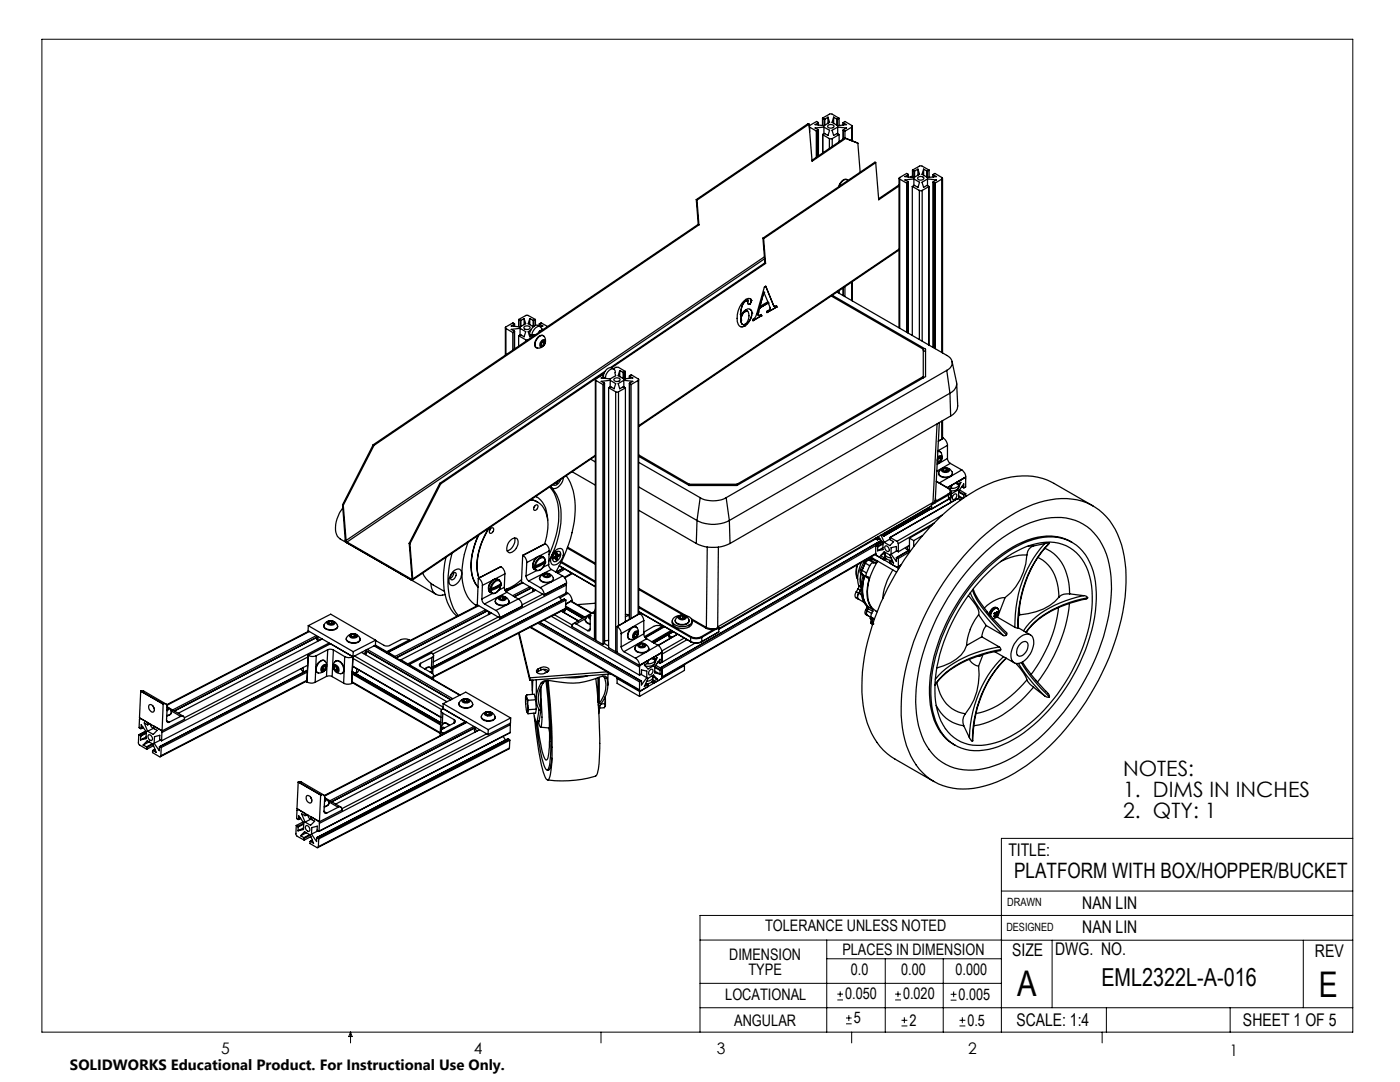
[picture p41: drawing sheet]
<svg xmlns="http://www.w3.org/2000/svg" width="279mm" height="216mm" viewBox="0 0 279 216" stroke-linecap="round" stroke-linejoin="round" font-family="sans-serif">
<defs><g id="words">
<g font-size="7.1">
<text x="203" y="198.7">A</text>
<text x="263.2" y="198.9">E</text>
</g>
<text font-size="4.9" x="219.8" y="196.7">EML2322L-A-016</text>
<g font-size="4.2">
<text x="224.2" y="154.8">NOTES:</text>
<text x="224.2" y="158.9">1. DIMS IN INCHES</text>
<text x="224.2" y="163.1">2. QTY: 1</text>
<text x="202.4" y="175.1">PLATFORM WITH BOX/HOPPER/BUCKET</text>
</g>
<g font-size="3.5">
<text x="201.2" y="170.7">TITLE:</text>
<text x="216" y="181.4">NAN LIN</text>
<text x="202" y="190.7">SIZE</text>
<text x="210.6" y="190.6">DWG. NO.</text>
<text x="216" y="186.2">NAN LIN</text>
<text x="262.4" y="190.9">REV</text>
<text x="202.9" y="204.6">SCALE: 1:4</text>
<text x="248.1" y="204.6">SHEET 1 OF 5</text>
</g>
<g font-size="3.2">
<text x="152.7" y="185.7">TOLERANCE UNLESS NOTED</text>
<text x="145.5" y="191.5">DIMENSION</text>
<text x="168.1" y="190.5">PLACES IN DIMENSION</text>
<text x="149.4" y="194.6">TYPE</text>
<text x="169.8" y="194.6">0.0</text>
<text x="179.8" y="194.6">0.00</text>
<text x="190.7" y="194.6">0.000</text>
<text x="144.7" y="199.6">LOCATIONAL</text>
<text x="168.7" y="199.4">0.050</text>
<text x="180.2" y="199.4">0.020</text>
<text x="191.3" y="199.5">0.005</text>
<text x="146.5" y="204.6">ANGULAR</text>
<text x="170.4" y="204.2">5</text>
<text x="181.5" y="204.6">2</text>
<text x="193.1" y="204.6">0.5</text>
<text x="44.2" y="210.4">5</text>
<text x="94.6" y="210.3">4</text>
<text x="143.1" y="210.4">3</text>
<text x="193.2" y="210.3">2</text>
<text x="245.4" y="210.6">1</text>
</g>
<text font-size="3" x="14" y="213.5">SOLIDWORKS Educational Product. For Instructional Use Only.</text>
<g font-size="2.3">
<text x="200.8" y="185.7">DESIGNED</text>
<text x="201" y="180.9">DRAWN</text>
</g>
</g></defs>
<g fill="none" stroke="#000" stroke-width=".2">
<path d="M8.4 7.8h261.6v198.2h-261.6zM199.8 177.8h70.2M270 167.3h-70.2v38.7M139.7 187.6h60.2M139.7 196.2h60.1M165 187.6v18.4M165 191.3h34.8M167.1 199.5h1.1M167.1 198.4h1.1M167.7 197.8v1.1M176.7 191.3v14.7M178.6 199.5h1.2"/>
<path d="M178.6 198.4h1.2M179.2 197.8v1.1M188.2 191.3v14.7M189.7 199.6h1.2M189.7 198.4h1.2M190.3 197.8v1.2M199.8 187.6h70.2M210 187.6v13.5M260.1 187.6v13.5M270 182.7h-130.3v23.3M70 206v2.1M70 206l.3 .8h-.7z"/>
<path d="M119.9 206v2.1M139.7 201.1h130.3M168.8 204.3h1.2M168.8 203.1h1.2M169.4 202.6v1.1M170 206v2.1M179.9 204.7h1.2M179.9 203.6h1.2M180.5 203v1.2M191.5 204.7h1.2M191.5 203.6h1.2M192.1 203v1.2"/>
<path d="M220 206v2.1M220.8 201.1v4.9M245.5 201.1v4.9"/>
</g>
<g fill="none" stroke="#000" stroke-width=".25">
<path d="M139 39.8l.1 .1M139 39.8l.3 5M139.1 39.9l.4 5M161.5 24.8l-22.4 15.1M161.5 24.8l.6 7.4 6.7-4.6-.2-.1M161.5 24.8l-.2-.1-22.3 15.1M161.5 25.3l.1 .1M161.6 25.4l1.3 .7M161.6 25.4v.9M162.9 26.1h.2M162.9 26.1v5.3M163.1 26.1v5.2"/>
<path d="M163.3 24.5l-.3-.3-1.5 1M163.3 26l-.2 .1M163.3 24.5v.4M163.3 26v5.1M164.1 23.6l1.5-.9h.3l1.6 .9M164.1 23.6l.4 .2M164.1 23.6v1.4M164.2 26.8v3.8M164.4 25.4l1.2 .6-.4 1-.7-.3M164.4 25.4l-1.7 .1 .6 .5M164.4 25.4v1.3M164.5 26.7l-.3 .2 1.3 .8"/>
<path d="M164.5 23.8h.1M164.5 23.8v1.2M164.6 23.8v1.2M165.2 23.4l.4 1-1.2 .7-1.7-.2 .6-.4M165.2 23.4l-.6 .4M165.2 23.4v1.2M165.3 24.9l.5-.1a.47 .47 0 0 1 .6 .6l-.6 .2-.5-.1-.1-.3zM165.5 27.7h.6M165.5 27.7v1.9M166.1 27.7v1.5M166.4 23.4l.6 .4M166.4 23.4l-.3 1 1.1 .7 1.7-.2-.6-.4"/>
<path d="M166.4 23.4v1.2M167 23.8h.1M167 23.8v1.2M167.1 23.8v1.2M167.2 25.4l-1.1 .6 .3 1 .6-.4 .5 .2M167.2 25.4l1.7 .1-.6 .4 .3 .3M167.2 25.4v1.3M167.5 26.8l-1.4 .9M167.5 23.6l-.4 .2M167.5 23.6v1.4M167.5 26.8v1.5M168.3 24.5v.4"/>
<path d="M168.3 26v1.8M168.3 24.5l.3-.3 1.5 .9-.1 .3M168.6 27.5l2.6 1.1M168.6 27.5l-6.6 4.5M168.6 26.2v1.4M169.1 35.9l-.1-.1a1.49 1.49 0 0 0-1.6 1.5M169.2 36v-.1a.92 .92 0 0 0-1.3 .6l-.4 .7M170 25.4l-1.4 .8M170 25.4v2.7M170.1 25.2v2.9M171 28.5l.2 .1M171.2 28.6l.5 5.8"/>
<path d="M174.8 32.5l-22.4 15.1M174.8 32.5l.6 7.4 4-2.8M174.8 32.5l-.2-.2-22.3 15.2M179.4 35.6v29.8M179.4 36.9l-4 2.8M179.6 35.7l1.3 .8M179.6 35.7v29.8M180.9 36.5v29.8M181.3 34.8v.5M181.3 36.3v30.2M181.9 35.2l.2 .1M181.9 35.2l-.2 .1"/>
<path d="M182.1 37.2l1.4 .8M182.1 37.2v29.7M182.1 35.3l-.1 .1M182.1 35.3h.1M182.1 33.9l1.5-.8h.3l1.5 .8M182.1 33.9l.3 .2M182.1 33.9v1.5M182.4 35.7l1.1 .7-.3 1-.8-.4M182.4 35.7l-1.8 .2 .7 .4-.4 .2M182.4 35.4l-1.8-.2 .7-.3-.4-.3-1.4 .9-.1 .1 .2 .1M182.4 34.1h.1M182.4 37l-.3 .2"/>
<path d="M182.4 34.1v1.3M182.4 35.7v1.3M182.5 34.1v1.2M183.2 35.4l.6-.2 .5 .2a.58 .58 0 0 1-.6 .5 .58 .58 0 0 1-.5-.5zM183.2 33.8l.3 1-1.1 .6M183.2 33.8l-.7 .3M183.2 33.8v1.2M183.5 38h.5M183.5 38v29.7M184 38v30.1M184.3 33.8l-.3 1 1.1 .6M184.3 33.8l.7 .3"/>
<path d="M184.3 33.8v1.2M185 34.1h.1M185 34.1v1.2M185.1 35.4l1.8-.2-.7-.3 .4-.3 1.4 .9 .1 .1-.1 .1M185.1 35.7l1.8 .2-.7 .4 .3 .2M185.1 35.7l-1.1 .7 .3 1 .8-.4M185.1 37l.2 .3M185.1 34.1v1.3M185.1 35.7v1.3M185.3 37.3l-1.3 .7M185.3 37.3v31.5M185.4 37.2v31.6"/>
<path d="M185.4 33.9v1.5M185.4 33.9l-.3 .2M186.2 34.8v.5M186.2 36.3l.1 33.1M186.5 36.5h.2M186.5 36.5v33M186.7 36.5v33.1M188 35.7l-1.3 .8M188 35.7v34.6M188.1 35.6v34.8M139.3 44.8l.2 .1M139.3 44.8l-64.8 44"/>
<path d="M139.5 44.9l-64.9 44M149.2 59.9l-.3 .1M149.2 59.9h.1M149.3 59.9v.1a.41 .41 0 0 0-.1 .5 .41 .41 0 0 0 .4 .2M149.8 59.7l.1 .3M149.9 60l-.1 .4-.2 .3M149.9 60v-.3l-.2-.1a1.72 1.72 0 0 0-1.7 1 4.6 4.6 0 0 0-.6 4.2 .81 .81 0 0 0 1.2 .2M149.9 60h.1M152.3 47.5l.1 .1M152.3 47.5l.3 5M152.4 47.6l.4 5M152.4 58.3h.1"/>
<path d="M152.4 58.3l-.7 2.8M152.4 58.3l.8 1.9-1.5 .9M152.5 51.3l-83.4 56.5M152.6 51.6l-83.3 56.6M152.6 52.5l.2 .1M152.6 52.5l-30.8 20.8M152.8 52.6l-30.7 20.8M165.9 59.1l18.4 10.6v5.7M166.1 58.9l18.6 10.8v5.4l-37.6 21.8M167 58.3l21.9 12.6a1.57 1.57 0 0 1 1.1 1.5 1.57 1.57 0 0 1-1.1 1.5M167.5 58v.5M168.3 57.4v1.6"/>
<path d="M168.6 57.2v2M170 56.3v3.7M170.1 56.2v3.8M179.4 49.9l-51.9 35.2M179.4 49.7l-51.9 35.2M100.9 65.4v5.5M101 65.5l1.3 .9M101 65.5v5.3M102.3 66.4v3.4M102.7 64.6l-.3-.2-1.4 .8-.1 .1 .1 .2M102.7 64.6v.5M102.7 66.1v3.5"/>
<path d="M103.5 63.7l1.5-.8h.3l1.6 .8M103.5 63.7l.3 .2M103.5 67l1.4 .8M103.5 63.7v1.5M103.5 67v2.1M103.8 65.5l1.1 .7-.3 1-.6-.4-.5 .2M103.8 65.5l-1.8 .2 .7 .4-.4 .3M103.8 65.5v1.4M103.8 63.9h.2M103.8 63.9v1.3M104 63.9v1.3M104.6 63.6l.3 1-1.1 .6-1.8-.1 .7-.5"/>
<path d="M104.6 63.6l-.6 .3M104.6 63.6v1.2M104.7 65.1l.5-.1 .6 .2a.58 .58 0 0 1-.6 .6 .58 .58 0 0 1-.6-.6zM104.9 67.8l.4 .1M104.9 67.8v.3M105.7 66.7v.4M105.7 63.6l.7 .3M105.7 63.6l-.3 1 1 .6M105.7 63.6v1.2M105.9 65.9l-.5 .3 .3 1 .7-.4 .3 .1M106.4 63.9h.1M106.4 63.9v1.3"/>
<path d="M106.5 63.9v1.2M106.9 63.7l-.4 .2M106.9 63.7v1.2M107.5 67.2l.3-.1a.72 .72 0 0 1 .8 0 .72 .72 0 0 1 .3 .7 1.37 1.37 0 0 1-2 1.5l-.1-.5 .1-.7zM107.6 64.6v.5M107.6 66.1v.2M107.7 64.7l.3-.3 1.3 .8M107.7 64.7v.4M107.7 66.1v.2M107.7 64.7l.6 .4h-.6M107.7 66.1v.1M107.8 65.2a1.28 1.28 0 0 0-2 .9l-.1 .6"/>
<path d="M107.9 68.8l.4 .2M108.1 68l.4-.2a.75 .75 0 0 1 .3 .7 .75 .75 0 0 1-.5 .6l-.4 .1-.2-.3 .1-.4zM108.1 65.7h.2l-.6 .4M108.1 65.8a.67 .67 0 0 0-.4-.7 .67 .67 0 0 0-.8 .3l-.6 .9-.1 .7-.5-.3M108.2 68.1v.2M108.2 68.3l-.3 .4M108.2 68.3l.4 .2M108.4 67a1.52 1.52 0 0 0-1.7 1.7l.1 .5 .3 .2M108.6 68.5v-.4h-.3l-.4 .4v.4l.4 .1M108.6 68.5l-.3 .5M118.8 75.7v52l.1 .1M118.9 75.9l1.4 .8"/>
<path d="M118.9 75.9v51.9M120.3 76.7v51.9M120.4 75.2l.4 .2M120.4 75.2v.3M120.4 74.9l-.1-.1-1.4 .8-.1 .1 .1 .2M120.6 74.4l-32.7 22.2M120.6 76.6l-.3 .1M120.6 76.6v51.8M120.7 76.5l-.1 51.9M120.8 74.1l-33 22.3M120.8 75.4v.1M121.5 77.4l1.4 .8"/>
<path d="M121.5 77.4v51.8l1.4 .8M121.8 75.9l1.1 .7-.3 1-.7-.4-.4 .2M121.8 75.9l-1.8 .2 .7 .3-.1 .2M121.8 75.9v1.3M122.4 73.6l.5-.3h.4l1.4 .9M122.5 73.7a1.28 1.28 0 0 0-2 .8l-.1 .7M122.6 75.6l.5-.2 .6 .2a.58 .58 0 0 1-.6 .5 .58 .58 0 0 1-.5-.5zM122.7 74.4l.2 .6-1.1 .6-1.8-.2 .4-.2M122.8 74.3a.66 .66 0 0 0-.5-.7 .66 .66 0 0 0-.7 .3l-.7 .9-.1 .6M122.9 78.2h.5M122.9 78.2v51.8M123.4 78.2v46.6"/>
<path d="M123.7 73.9l-.3 1.1 1.1 .6M123.7 73.9l.7 .4M123.7 73.9v1.2M124.4 74.3h.1M124.4 74.3v1.2M124.5 75.9l1.8 .2-.7 .3 .3 .3M124.5 75.9l-1.1 .7 .3 1 .7-.4 .4 .2M124.5 74.3v1.3M124.5 75.9v1.3M124.7 74.2l-.2 .1M124.7 74.2v1.4M124.8 74.1v1.5"/>
<path d="M124.8 77.4l-1.4 .8M124.8 77.4v46.7M125.6 75l.7 .4-1.8 .2M125.6 75l.4-.2 1.4 .8 .1 .1-.1 .2M125.6 75v.5M125.6 76.5v47.1M125.9 76.7v46.7M127.4 75.9l-1.5 .8M127.4 75.9v46.7M127.5 75.7v46.8M147.8 62.8v.2M147.8 62.8h.1"/>
<path d="M147.8 63h.1M147.8 63.9l.1 .4 .3 .4M147.8 63.9h.1M148.6 65l-.4 .2h-.4M148.6 65h.1M148.7 62.2l-.7 .8-.2 .9M148.7 62.2a.41 .41 0 0 1 .6 0 1.92 1.92 0 0 1-1 2.6M148.7 62.2h.1M148.9 60a3.1 3.1 0 0 0-1.1 2.8M148.9 60h.1M149.2 62.1l-.5 .1M149.6 60.7h.1"/>
<path d="M149.6 60.7h-.2M149.7 61.7l.3 .4v.4M150 62.5a3 3 0 0 1-1.4 2.5M150 62.5v-.4a.79 .79 0 0 0-.7-.5 .79 .79 0 0 0-.7 .4l-.8 1M150 62.5h.1M151.2 62.7l.3 .3 .4-.2v.2M151.2 62.7l.1 .2M151.2 62.7h.1M151.3 62.3l-.1 .4M151.3 62.3h.1M151.6 61.5h.1M151.6 61.5l-.3 .8"/>
<path d="M151.7 61.1h.1M151.9 63h.1M153.3 60.5l.4 .9a.68 .68 0 0 1-.6 .7v.3l1.9-1.1M153.3 60.5h.1M153.3 60.5l-1.7 1M154.4 61l.2 .2 .4-.2v.3M154.4 61l-1.6-3.9-.3 .2-1.5 5.3-.2 .6-.5 .5v.3l1.6-1M154.4 61l.1 .1M154.4 61h.1M155 61.3h.1M184.3 75.1l-37.2 21.5M184.3 69.9l.4 .3"/>
<path d="M188.9 73.9l-44 25.4M188.9 73.9l.7 4.6M189.6 78.5l-44 25.4M189.6 78.5l.1 4.5M190 72.1l.9 4.3a2.22 2.22 0 0 1-1.3 2.1M190.9 76.5l.2 4.5a2.41 2.41 0 0 1-1.4 2M74.5 88.8l.1 .1M74.5 88.8l-6.1 11.9M74.6 88.9l-6.1 11.9M87.8 96.4l.1 .2M87.8 96.4l-6.1 12M87.9 96.6l-6.1 11.9"/>
<path d="M105.9 99.7a3.8 3.8 0 0 1 3.3 3.5l.1 2.3-.6 3M106 99.7l1.3 .5M107.1 99.1h-.2a5.1 5.1 0 0 1 2.4 4.7M109.7 97.2a8.9 8.9 0 0 1 1.8 6.9l-.6 2.9-1.3 3.7M109.8 97.1a7.7 7.7 0 0 1 2.2 6.3 19.9 19.9 0 0 1-2.5 8.6M111 96.3v.2l.2-.2M111.1 96.2l.1 .1M111.2 96.3l-.2 .1M111.2 96.1v.2M111.9 95.7l-.7 1a.6 .6 0 0 1-.8 0M112.4 95.3a2.13 2.13 0 0 1-2.1 2.1l-.3-.4M113 94.9a12.9 12.9 0 0 1 1.4 10.2 28.3 28.3 0 0 1-3.5 9.1"/>
<path d="M114.2 94.1l4.6 2.7M117.9 91.6l.9 .6M118.8 91l-36.5 24.7M118.8 90.8l-36.4 24.7M127.5 90.8l10 5.8M127.5 91.1l10 5.8M127.5 92.3l12.2 7M127.5 97.2l11.6 6.7M137.5 96.6v.3M137.5 96.9h9.6M137.5 96.6h9.6M139.7 99.3a5.6 5.6 0 0 0 5.2 0"/>
<path d="M139.7 99.3l-.6 4.6M144.9 99.3l.7 4.6M147.1 96.6v.3M186.7 99.9l-.3 .5M186.7 99.9l.1 .1M186.7 99.5l.1 .5M187 84.6l-.8 15.7M187.1 91.9l.3 .2M187.1 91.3a.47 .47 0 0 1 .7-.4 .47 .47 0 0 1 .1 .8l-.3 .4-.6 .2M187.1 90.1h.3a1.36 1.36 0 0 1 .6 1.3 1.36 1.36 0 0 1-1 1.1M187.1 90l.5 .1M187.3 94.4a1.25 1.25 0 0 0 1.8 .9l.3-.1a.79 .79 0 0 0 .7-.8"/>
<path d="M187.4 91.4l-.3 .4M187.4 91.2v.2M187.4 91.4l.4 .3M187.5 84.3l-.8 15.6M187.8 91.7v-.5h-.4l-.3 .4v.5h.3M187.8 91.7l-.4 .4M187.8 93.6a1.37 1.37 0 0 1 2.2 1 1.8 1.8 0 0 1-2.6 0 .86 .86 0 0 1 .4-1zM188 84v3.6M188 93.6a.9 .9 0 0 1 1.5 .3 .94 .94 0 0 1-1.6-.1zM188.1 84v3.5M188.3 87.5a1.83 1.83 0 0 1 .8 1.4M188.3 93.6v.4"/>
<path d="M188.3 87.5l-1 .5M188.3 87.5l-1 .6M188.8 93.5l.5 .2-.2 .4h-.5l-.5-.2 .2-.3M188.8 93.5l-.5 .1M188.8 93.9l-.5 .1M188.8 93.9l.2 .2M188.8 93.5v.4M189.1 91.5l.2 .7 .4 .3M189.1 88.9v2.6M189.1 88.9l-1.9 1.1M189.1 91.5l-2.1 1.2M189.2 98.6l.1 .2"/>
<path d="M189.2 97.4a.61 .61 0 0 1 .4 .6 .61 .61 0 0 1-.4 .6M189.2 98.6l-2.4 1.4M189.3 97.4a.74 .74 0 0 1 .5 .7 .74 .74 0 0 1-.5 .7M189.3 97.4h-.1M189.3 99.7l-3.4 1.9M189.3 97.4l-2.4-1.4 2.3 1.4M189.3 99.6v.1M189.3 98.8l-3.4 1.9M189.3 99.6l-3.4 1.9M189.3 98.8v.8M189.5 99.5l.3 .7M189.7 92.5l2.2 1.3"/>
<path d="M189.7 92.5l-2.7 1.5M189.7 99.3v.6M189.7 83l-44 25.4M189.8 99l-.5 .7M189.8 99l-.5 .6M189.8 98.1v.9M189.8 98.7h.1M189.8 96.9h.1M189.8 98.7l.1 .1M189.8 98.7v.1M189.9 96.9h.1M189.9 96.9v.4l-.4 .3"/>
<path d="M189.9 99.1l-.3 .2M189.9 98.8v.3M189.9 98.8l-.1 .2M189.9 99.1l-.2 .2M190.3 98.7l.4-.2a.63 .63 0 0 1 .2 .8 .63 .63 0 0 1-.7 .4l-.2-.3zM190.7 96.4l.4 .2M190.9 97.8l.2 .1M191 96.2l.1 .1M191.1 96.6l.7-.4-.5 1M191.1 96.3l1.6-.9v1.8l-.3 .1M191.1 97.9l-1.2 .6-.1-.2M191.1 96.3v.3"/>
<path d="M191.1 99.5l-13.5 7.7M191.1 99.5l-13.4 7.7M191.1 99.5l.6 .3M191.2 97.5l-.1 .4M191.3 96.5a.85 .85 0 0 1-1 .9l-.6 .1M191.3 98.9l.9 .5M191.3 98.2l1 .6M191.3 98l1.1 .7M191.3 96.7a1.22 1.22 0 0 1-1.6 1.3M191.5 97.8l1.2 .7M191.9 93.8a1.68 1.68 0 0 1 .8 1.4M191.9 97.1l.5 .2"/>
<path d="M191.9 93.8l-4.5 2.6M192 97.1l.3 .2M192.3 97.3h.1M192.3 97.3v-.7l-1 1.4v1.3l.8 .2M192.3 98.8v.5M192.4 98.7l-.1 .1M192.6 95.3l.1 .1M192.7 95.2h.1M192.7 98.5v.6M192.7 95.2l-3.6 2.1 .7-.4M192.7 98.5l-.3 .2M192.7 95.2l-3.6 2.1"/>
<path d="M68.4 100.7l.1 .1M68.4 100.7l.5 7.1M68.4 101.4a5.7 5.7 0 0 0-1.1 5.6l.6 .6 19.1 11M68.5 100.8l.6 7M68.9 107.8l.4 .5v-.1M68.9 107.8h.2M69.1 107.8l.2 .4M69.3 108.2l12.8 7.3M80.1 114.6l.2 .1M81.7 108.4l.1 .1M81.7 108.4l.5 7.1M81.8 108.5l.6 7"/>
<path d="M82.1 115.5v.2a.18 .18 0 0 0 .2 .1 .18 .18 0 0 0 .1-.3M82.2 115.5h-.1M82.2 115.5h.2M82.2 115.4l-.1 .1M84.3 114.4a5.4 5.4 0 0 0 1.7 2M86 116.4a1.98 1.98 0 0 0 .7 2 1.98 1.98 0 0 0 2.1 .2M86 116.4l2.7 1.6M89 111.2a14.5 14.5 0 0 0 1 10.4l1.2 1.4M90.2 110.4a16.2 16.2 0 0 0 .3 11.1l.9 1.3M90.2 114.5a.48 .48 0 0 1 .8-.2 .48 .48 0 0 1-.1 .8l-.3 .4-.4 .2a.59 .59 0 0 1-.1-1zM90.4 114.1l.3-.3a.83 .83 0 0 1 1-.2 .83 .83 0 0 1 .4 1 2.41 2.41 0 0 1-1.9 2.2 1 1 0 0 1-.6-1.4zM90.6 114.3l-.3 .7-.4 .4"/>
<path d="M93.4 108.2a13.9 13.9 0 0 0-.4 10.2 5 5 0 0 0 2.2 2.5M95.5 115.4h.1M95.5 115.4l-.2 5.3 4.4 2.6M95.5 115.4a1.68 1.68 0 0 1 .8 1.4M95.5 106.8a12.7 12.7 0 0 0-1.1 8.5l.5 1.2 .5 .6a7.4 7.4 0 0 1-1.2-6.5l.5-1.8 .8-2M96.2 119.5l.2 .7 .3 .3M96.3 116.8l-.1 2.7M97.5 105.4a13.4 13.4 0 0 0-2.1 9.3l.2 .6M97.6 105.3a13.1 13.1 0 0 0-2.2 9.4l.2 .6M97.8 117.4h.2M97.8 117.4h.1M97.8 117.4v.4"/>
<path d="M97.8 117.8h.1M97.8 117.8h.2M97.8 117.8l.3 .6M97.8 118.2l.3 .2M97.9 105.6l-.2 .2M97.9 105.5l.4-.2a.63 .63 0 0 1 .1 .8 .63 .63 0 0 1-.6 .3l-.1-.5zM98.3 118.4l-2.1 1.1M98.4 115.7l-2.1 1.1M98.8 119.9v.1a1.65 1.65 0 0 0 2.6 .5l.2-.4M99.1 119.5a1.39 1.39 0 0 1 1.5-.5 1.39 1.39 0 0 1 1 1.2 1.76 1.76 0 0 1-2.8-.2zM99.3 115.6a1.75 1.75 0 0 0-1.8 2.1l.3 .5M99.3 115.6a1.75 1.75 0 0 0-1.5 2.6"/>
<path d="M99.3 115.6l.3 .1M99.5 119.2a1.01 1.01 0 0 1 1.5 .3 .94 .94 0 0 1-1.6-.2zM99.6 115.7l.3 .3v.4M99.6 115.7a1.67 1.67 0 0 0-1.8 1.7M99.8 119.2v.3M99.9 116.7h.1M99.9 116.7v.1M99.9 116.7l-2.1 1.1M99.9 116.8a1.59 1.59 0 0 1-1.8 1.6M99.9 116.4a.68 .68 0 0 0-.5-.6 .68 .68 0 0 0-.8 .4l-.6 1.2M99.9 116.4l-.6 .5-1.3 .5M99.9 116.5v.2"/>
<path d="M99.9 116.8l-.8 .6-1.1 .4M99.9 116.8a1.67 1.67 0 0 1-1.5 1.6l-.4-.3v-.3M100 113.1a1.81 1.81 0 0 1 .8 1.4M100 113.1l-4.5 2.3M100.4 119.6h-.4M100.4 119.6h.1M100.4 119.1l.4 .2-.2 .3-.5 .1-.4-.2 .1-.3M100.4 119.1l-.6 .1M100.4 119.1v.5M100.6 117.2l.3 .7 .3 .3M100.6 117.2l-1.1 .6M100.8 114.5l-.2 2.7"/>
<path d="M100.8 114.5l-2.1 1.1M101.2 118.2l-4.5 2.3M101.2 118.2l2.2 1.3M101.5 117.4l-.7 .4M102 107.7a.77 .77 0 0 1 1-.4 .77 .77 0 0 1 .4 1 1.93 1.93 0 0 1-1.9 1.9 1.67 1.67 0 0 1 .5-2.5zM102.7 107.4a2.29 2.29 0 0 1-1.5 2.5M103.4 119.5a1.68 1.68 0 0 1 .8 1.4M103.4 119.5l-4.4 2.3M104.1 115.6l-1.3 1.1-2 1M104.2 116.2l-3.3 1.7M104.3 110.8h.1M104.3 110.8l-.2 5.3 4.5 2.6"/>
<path d="M104.4 110.8a1.68 1.68 0 0 1 .7 1.5M104.4 116.3l-3.4 1.7M105 114.9l.1 .6 .4 .4M105.1 112.3l-.1 2.6M105.5 115.9l2.3 1.4M105.8 117.1l-3.5 1.8M106.1 117.3l-3.4 1.8M106.4 117.4l.1 .6M106.4 117.5l-.1 .6M106.7 112.9h.2M106.7 112.9h.1M106.7 112.9v.3"/>
<path d="M106.7 113.2h.1M106.7 113.2l.3 .6M106.7 101l-.2 .2M106.8 100.9l.3-.2a.59 .59 0 0 1 .1 .8 .59 .59 0 0 1-.7 .2zM106.9 117.8l-3.4 1.7M107.1 113.8l-2.1 1.1M107.2 111.2l-2.1 1.1M107.7 115.4a1.6 1.6 0 0 0 2.6 .5l.2-.4M107.8 117.3a1.68 1.68 0 0 1 .8 1.4M108 114.9a1.38 1.38 0 0 1 1.5-.5 1.38 1.38 0 0 1 .9 1.3 1.77 1.77 0 0 1-2.7-.3zM108.1 111a1.6 1.6 0 0 0-1.8 1.6v.6l.4 .4M108.3 118.6l-4.1 2.1"/>
<path d="M108.4 114.6a.97 .97 0 0 1 1.5 .3 .96 .96 0 0 1-1.6-.1zM108.4 111.2l.3 .2 .1 .5M108.4 111.2a1.63 1.63 0 0 0-1.7 1.7M108.4 111.2h.1M108.5 111.2a1.24 1.24 0 0 0-1.9 .7 1.17 1.17 0 0 0 .4 1.9M108.6 118.7h.1M108.7 114.6v.4M108.8 111.9v.2M108.8 112.1h.1M108.8 112.1v.2M108.8 112.1l-2.1 1.1M108.8 112.2a1.64 1.64 0 0 1-1.8 1.6"/>
<path d="M108.8 111.9a.61 .61 0 0 0-.4-.6 .61 .61 0 0 0-.7 .1l-.6 .8-.2 .7M108.8 111.9l-.8 .5-1.1 .5M108.8 112.3l-.8 .5-1.2 .4M108.8 112.3a1.73 1.73 0 0 1-1.6 1.5l-.4-.6M108.8 108.5a1.68 1.68 0 0 1 .8 1.4M108.8 108.5l-4.4 2.3M108.8 108.5l-4.5 2.3M109.2 115h-.4M109.2 115l.2 .1M109.3 114.5l.3 .3-.1 .2-.6 .1-.4-.2 .2-.3M109.3 114.5l-.6 .1M109.3 114.5l-.1 .5"/>
<path d="M109.5 112.6l.1 .6 .4 .4M109.5 112.6l-1.2 .6M109.6 109.9l-.1 2.7M109.6 109.9l-2 1.1M110 113.6l-4.5 2.3M110 113.6l2.3 1.3M110.2 111.2v.1M110.2 110.9l.1 .7M110.6 111.2l.2 .1M110.7 111.2l.2 .1M110.7 110l.3-.3a.83 .83 0 0 1 1.1-.2 .83 .83 0 0 1 .4 1 2.51 2.51 0 0 1-2 2.2 1.11 1.11 0 0 1-.4-1.7zM110.8 110.4a.6 .6 0 0 1 .8-.4 .6 .6 0 0 1 .3 .8l-.3 .6-.4 .5a.55 .55 0 0 1-.8 .1 .55 .55 0 0 1-.1-.8z"/>
<path d="M110.8 111.3h.1M110.8 111l.1 .2M110.8 110.1v.1M110.9 111.2l.3 .3M110.9 111.2l.3 .1M110.9 110.9l-.3 .3v.3l.2-.2M110.9 111.3l.1 .4 .2-.1M110.9 110.9l.4 .3M111 110.5l.2-.1v.2M111 114.2l1.4-.8-1.4 .8M111 110.5l-.1 .4M111 110.5l.2 .1"/>
<path d="M111 110.6l.3 .1M111.1 110.1a1.08 1.08 0 0 0-.8 1.4M111.1 110.8h.4M111.1 110.8h-.2M111.1 110.8l.3 .2M111.2 111.5l-.2 .2M111.2 111.5v.1M111.2 110.1l-.7 .3M111.2 111.3v.3M111.2 110.6l.1 .1M111.3 110.7l.3-.1v.3M111.3 111.2l-.1 .1"/>
<path d="M111.4 111l-.1 .2M111.5 110.8l.1 .1M111.6 110.6l-.1 .2M111.6 112.9l7.2 4.2M111.6 110.9l-.2 .1M111.6 119.1l.5 .7M112 112.3l6.8 3.9M112 112.1l6.8 3.9M112.3 114.9a1.68 1.68 0 0 1 .8 1.4M112.3 114.9l-4.5 2.4M112.6 119.6l-26.2 13.5M112.6 119.6l.3 .1"/>
<path d="M112.7 113.6l-1.4 .8M112.9 119.7l-26.5 13.7M112.9 119.7v1.7M113 116.5v.2M113 118.2l.3 .2M113 116.7v1.7l-26.5 13.7M113 116.7l-26.6 13.8M113.1 116.3l-4.5 2.4M113.1 116.3v.1M113.2 109.4l5.6 3.2M113.3 109.2l5.5 3.2M113.3 118.4a1.83 1.83 0 0 1 .9 1.4"/>
<path d="M113.3 118.4l-1.5 .9M113.9 120l4.1 2.4-3.6 2.1M114 119.9l4.1 2.4M114.1 114.4l-1.5 .8M114.2 119.8l-1.3 .8M114.2 119.8l-1.3 .7M114.2 114.4l-1.5 .9M127.5 101.8l11.5 6.6M127.5 117.4l9.4 5.4M127.5 117.6l8.9 5.2M139 108.4a7.6 7.6 0 0 0 6.7 0M139.1 103.9a7 7 0 0 0 6.5 0"/>
<path d="M139.1 103.9l-.1 4.5M141.1 109.1l-.1 16.1M143.4 109.1l-.2 16M145.6 103.9l.1 4.5M170.9 118.1l-.3 .5 .1 .5 .6 .5M170.9 118.1l.5 .3M171 112.7l-.1 1.8 .3 1.1M171.1 112.7l-.2 1.4 .2 1.4M171.2 117.5l.5 .3M171.2 117.5l-.3 .6M171.3 119.6l1.1 .6M171.4 118.4l-.3 .7 .2 .5"/>
<path d="M171.4 118.4l-.3 .5a.51 .51 0 0 0 .4 .7M171.4 116.9l-.2 .6M171.4 116.9l.4 .2M171.4 118.4l.5 .3M171.7 113.6l-.1 .5 .2 .4M171.7 113.6l.3 .2M171.7 117.8l-.3 .6M171.8 117.8l-.4 .6M171.8 117.8h.1M171.8 114.5l-.1 1.6 .1 1M171.8 114.5l.3 .1M171.8 117.6l-.1 .2"/>
<path d="M171.8 114.5l-.1 .9 .1 1.5M171.8 117.7v.1M171.9 112.2a7 7 0 0 0-.5 4.7M172 113.8a.51 .51 0 0 0 .2 .9M172 113.8l-.1 .6 .2 .2M172 113.8l.9 .5M172.1 114.6l.9 .5M172.3 114.8a6.7 6.7 0 0 0 .3 5.7l.4 .4M172.3 114.7v.1M172.3 114.8l.2 .2M172.4 112.2l.2 .2M172.4 112.2l-.7 1.4"/>
<path d="M172.5 115a6.8 6.8 0 0 0 .4 5.7l.3 .4M172.5 114.9v.1M172.5 115a7.1 7.1 0 0 0 .4 5.6l.4 .5M172.5 115l1 .5M172.6 114.9l-.1 .1M172.6 112.4l-.6 1.4M172.7 111.8l-.3 .4M172.7 112.4l-.7 1.4M172.7 112.4l.9 .5M172.9 114.3a.53 .53 0 0 0 0 .7 .53 .53 0 0 0 .5 .2l.1 .3M173 111.6h.1M173.1 111.6l.3 .1"/>
<path d="M173.1 111.6h.4M173.2 111.5l.1 .1M173.4 111.7l-.4 .2-.4 .5M173.4 111.8h-.3l-.4 .6M173.4 111.7l.4 .1M173.4 111.8h.4M173.4 111.8l.9 .5M173.5 115.5a6.7 6.7 0 0 0 .3 5.7l.4 .4M173.5 111.6l.3 .2M173.6 112.9l-.7 1.4M173.6 111.2l.2 .1M173.8 111.8l.9 .5"/>
<path d="M173.8 111.2l5.1 3M173.8 111.4l-.3 .2M173.8 111.4l.3 .1M173.9 111.2l-.1 .2M174.1 111.5l-.3 .3M174.1 111.6l-.3 .2M174.1 111.6l.9 .5M174.2 111.4l-.1 .1M174.3 112.3l-.4 .1-.3 .5M174.3 112.3h.4M174.6 110.7l4.7 2.6M174.8 110.5l.1 .3 1.6 .9"/>
<path d="M174.8 107.5l.4 .2M174.8 107.5l-31.4 18.1M174.8 108.9l1.2-.8-43.9 25.4M174.8 107.4v.1M174.8 108.9v1.6M174.8 108.9l.3 .1M174.8 110.5l-42.7 24.6M174.8 110.6l-42.7 24.6M175 112.1l-.3 .2M175.1 109l.1 .1M175.1 111.9l-.1 .2M175.2 112a10.7 10.7 0 0 0-1.9 7.9 3.2 3.2 0 0 0 1.7 2.2"/>
<path d="M175.2 107.1v.6M175.2 109.1v.8M175.3 107.1l.9 1.3M175.5 107.5l-.3 .2M175.6 107.5l-.4 .2M175.7 110.9l.8-.8 1.1 .6 .7 1.7-.7-.4v.4l1.4 .8h.1l.2-.2M175.7 110.9l.7 .4M175.8 107.8l-44 25.5M175.8 106.8l.7 1.4M175.9 107.9l-44.1 25.4M176.2 108.4v1.3l-1 .2M176.2 108.4l-1.1 .6"/>
<path d="M176.2 109.3l-1 .6M176.2 108.5l-1 .6M176.3 106.5h.1M176.4 111.3l.1 .1M176.4 106.5l.1 .1M176.5 106.6l-.1 .4-.5-.3M176.5 111.4v.3M176.6 110.5a1.2 1.2 0 0 0 1.5 1.3M176.6 109l.1-.1a.72 .72 0 0 1 .6 1.1h-.3l-.3-.3zM176.6 110.3l-.9 .6M176.6 111.1l-.2 .2M176.7 111.2l-.2 .2"/>
<path d="M176.7 110.2a.9 .9 0 0 0 1.1 1.1M176.9 111.5l-.4 .2M177.6 107.6l-1.1 .6M177.7 107.2l-.1 .4 .7 .5-.7 .8-1.1-.7M177.7 107.2l1.3 .8M177.8 110.6l1.1 1.4 .1-.7M177.9 111.8l-.3 .2M178.2 113.7a12.8 12.8 0 0 0-2 5.8M178.9 111.3l2.6-1.6-2.5 1.6M179 109.9l-.1-.9-1.1 .3v1.3M179 109.9l.3 .2M179 111.3l.3 .1"/>
<path d="M179 109.9l-1.2 .7M179 108l.3 .5M179.3 108.5v1.6M179.3 111.4v1.6M179.3 113.3v.3M179.5 113.2l-.2 .1M179.7 112.9l-.5 .3M179.8 112.7l-.5 .3M180.7 109.3l.6 .6M181.2 109v.5l.2 .4M181.5 107.4v2.8M181.5 107.4l.9 .5"/>
<path d="M181.5 108.8l-2.2 1.3M181.5 110.1l-2.2 1.3M182.4 107.9v1.1M184.1 106.9l-1.7 1M185.3 101.3l.6 .2M185.3 101.3l-8.9 5.2M185.5 101.4l-9 5.2M185.8 101.6l-9.4 5.4M185.9 100.7l-.3 .4-42.2 24.3M185.9 100.7h.1M185.9 100.7v.8M186 104.8l-4.5 2.6"/>
<path d="M186.2 100.3l.2 .1M186.2 100.3l-43 24.8M186.4 100.4h.1M186.4 104.4l-7.1 4.1M186.4 100.4l-.5 .3M186.8 100l-.4 .4M188.1 102.8l-9.1 5.2M193.3 118.9l.2 .2a7.4 7.4 0 0 1 1.9 3l-.1 .6M193.6 118.3a27.5 27.5 0 0 0 6.7 8.5M194.1 117.7a17.5 17.5 0 0 0 4.3 6.4l2.5 2.6M194.2 117.5a13.4 13.4 0 0 0 2.9 4.6M194.7 112a28 28 0 0 1 13.1-8.4 10.4 10.4 0 0 1 11.1 3.4 18.3 18.3 0 0 1 2.8 13.2 44.6 44.6 0 0 1-16.7 29 19.5 19.5 0 0 1-11.7 4.5 10.1 10.1 0 0 1-9.7-7.9 27.8 27.8 0 0 1 1-16.7 47 47 0 0 1 10.1-17.1z"/>
<path d="M195.7 107.5a28.7 28.7 0 0 1 14-7.8 11.6 11.6 0 0 1 13.7 7.9 29.2 29.2 0 0 1 0 17.5 51.3 51.3 0 0 1-18.5 27.7 21.8 21.8 0 0 1-13.8 4.6 11.3 11.3 0 0 1-9.8-7.6 27.1 27.1 0 0 1-.7-15.7 53.2 53.2 0 0 1 15.1-26.6zM196.2 115.3a21 21 0 0 1 11.6-7 8.2 8.2 0 0 1 9.6 6.5 24.4 24.4 0 0 1-1.7 15.3 34.3 34.3 0 0 1-13.1 16.3 13 13 0 0 1-9.3 2.2 8.8 8.8 0 0 1-6.4-7.5 27.4 27.4 0 0 1 3.1-16.8 38.4 38.4 0 0 1 6.2-9zM197.3 113.2a19.8 19.8 0 0 1 11.9-6.1 8.5 8.5 0 0 1 8.7 6 23.4 23.4 0 0 1-.8 15.3 36.1 36.1 0 0 1-14.8 19.1 12.7 12.7 0 0 1-10.4 1.8 8.9 8.9 0 0 1-5.5-6.5 24.7 24.7 0 0 1 1.1-14.3 38.7 38.7 0 0 1 9.8-15.3zM200.6 119.2a6.3 6.3 0 0 0-4.1 2.1M200.6 119.2l-1.5 4M204.9 110.7a11.5 11.5 0 0 1-4.3 8.5M204.9 110.7a10.2 10.2 0 0 0-5.2 1.4M205.2 108.9h1.1M206.3 108.9a1.88 1.88 0 0 0-1.4 1.8M207.2 111.2a7.4 7.4 0 0 1 4 6l.1 2M208.5 108.5a24.2 24.2 0 0 0-6 16.7M208.5 108.5l-2.2 .4"/>
<path d="M208.5 109.4a8.1 8.1 0 0 1 4.6 6.1l.4 3M209.4 108.4l-.9 .1M209.4 108.4a23.1 23.1 0 0 0-6.2 16.9M209.4 108.4h.1M209.4 108.4a23.8 23.8 0 0 0-6.2 17v-.1M211.3 119.2a9.8 9.8 0 0 1-6.1 3.2l-1.7 .3M213.5 118.5a2.31 2.31 0 0 0-2.2 .7M213.5 118.5l2.8 .4M214 108.2a10.2 10.2 0 0 0-10 0 30.8 30.8 0 0 0-13.1 12.4 33.9 33.9 0 0 0-5.4 17.8 12.1 12.1 0 0 0 3.9 9.6l1.2 .7M216.3 118.9l.5 .1 .3 .3M216.3 118.9a20 20 0 0 0-11.4 6.1l-.6 .9M217.1 119.3l-.1 .1a22 22 0 0 0-11.1 5.4l-1.1 1.4"/>
<path d="M217.1 119.3a19.6 19.6 0 0 0-11.9 6.2l-.4 .7M218.2 101l-7.9-4.6a13.8 13.8 0 0 0-11.9-.3 38.8 38.8 0 0 0-16.9 14.2 50.7 50.7 0 0 0-9.4 23.7 22.6 22.6 0 0 0 2.3 13.2 11.1 11.1 0 0 0 4.2 4.2l7.8 4.6M28.1 137.9l-.3 5.3 4.5 2.6M28.1 137.9l4.5 2.6M28.1 137.9h.5l4.5 2.6M28.1 137.9h.1M60.5 133.2v.5l.2 .4-.5-.4-.1-.3M61.2 135.9l-29.2 15.1M61.2 136.1h.1M61.2 135.7l-29.1 15.1M61.3 136.1a1.79 1.79 0 0 0 1.6 0M61.3 134.1l-29.1 15.1"/>
<path d="M61.4 132.8l-29.2 15M61.5 131.1l-29.2 15.1M61.5 130.8a1.89 1.89 0 0 0 1.6 0M61.5 124.8l4.5-2.2 9 5.1M61.5 124.8l9 5.2M61.5 124.8v1.1l8.9 5.2M61.5 130.8l4.5-2.4 4.4 2.7M61.5 130.8l-.2 5.3M61.6 125.9l-28.3 14.7M61.7 126l-28.4 14.7M63.1 130.8l-.2 5.3M63.1 126.8l-28.7 14.9"/>
<path d="M63.3 127.1l.6 .6M63.3 127.2v.4l.1 .4M63.5 127l-28.7 14.9M63.6 132.3a.81 .81 0 0 1 1-.5 .81 .81 0 0 1 .6 .8 1.42 1.42 0 0 1-1.8 1.6 1.34 1.34 0 0 1 .2-1.9zM64.3 127.5l-28.7 14.8M64.3 132.9a.48 .48 0 0 1 .8-.2 .92 .92 0 0 1-1 1.3v-.6zM64.4 133.4l-.2 .1M64.4 133.4l.4 .2M64.6 124.8a1.25 1.25 0 0 0 1.8 .9l.8-.3 .2-.4M64.8 131.8a1.34 1.34 0 0 0-1.7 1.4l-.1 .6 .4 .4M64.9 124.4a1.39 1.39 0 0 1 1.5-.5 1.39 1.39 0 0 1 .9 1.3 1.92 1.92 0 0 1-2.6-.1v-.4zM65 133.1l-.2-.3-.4 .2-.2 .5 .2 .3 .4-.2"/>
<path d="M65 133.1l-.2 .5M65 133.1l-.4-.2-.2 .5M65.2 135l.7-.1 .4 .1M65.2 135l-2.3 1.1M65.3 124.1a.98 .98 0 0 1 1.5 .3 .94 .94 0 0 1-1.6-.2zM65.4 129.6l.6-.1 .5 .2M65.4 129.6l-2.3 1.2M65.4 129.6l-.2 5.4M65.6 124.1v.3M65.7 128.3l-28.9 14.9M66.1 124.5h-.3M66.1 124.5l.2 .1"/>
<path d="M66.2 124l.4 .2-.2 .3-.5 .1-.4-.2 .1-.3M66.2 124l-.6 .1M66.2 124l-.1 .5M66.3 135l2.3 1.3M66.5 129.7l2.3 1.3M66.5 129.7l-.2 5.3M66.7 132.7a.9 .9 0 0 1 .8 1.4 .9 .9 0 0 1-.8-1.4zM66.7 133.2l.2-.3 .4 .2 .2 .5M66.7 133.2l.2 .5M66.7 133.2l.4-.2 .2 .5M67 131.9a1.58 1.58 0 0 1 1.3 2.5 1.46 1.46 0 0 1-1.6-.8 1.46 1.46 0 0 1 .3-1.7zM67 131.9a1.49 1.49 0 0 1 1.7 1.8v.2l-.4 .5"/>
<path d="M67.3 133.5l.2 .1M67.3 133.5l-.4 .2M67.5 133.6l-.2 .3-.4-.2M68.6 136.3a1.89 1.89 0 0 0 1.6 .1M68.8 131a1.87 1.87 0 0 0 1.6 .1M68.8 131l-.2 5.3M69.1 127.5a1.07 1.07 0 0 0 1.4 .8l1-.1 .4-.6M69.4 127a1.38 1.38 0 0 1 1.5-.5 1.38 1.38 0 0 1 .9 1.2 1.88 1.88 0 0 1-2.7 0v-.5zM69.8 126.7a.97 .97 0 0 1 1.5 .3 .96 .96 0 0 1-1.6-.2zM70.1 126.6v.4M70.2 136.3v.1M70.2 136.2l17.6 10.1"/>
<path d="M70.2 136l17.6 10.2M70.3 134.5l17.6 10.1M70.3 134.3l17.6 10.2M70.4 133l17.6 10.2M70.4 132.9l17.6 10.2M70.4 131.1l-.2 5.3M70.4 131.4l17.8 10.2M70.5 130l-.1 1.1M70.7 126.6l.4 .2-.2 .3-.5 .1-.4-.2 .1-.4M70.7 126.6h-.6M70.7 127.1h-.5M70.7 127.1h.1"/>
<path d="M70.7 126.6v.5M70.7 130.9l17.7 10.2M71.2 133.4v.6l-.3 .4 .5-.3 .2-.4M72.1 130.2l17.1 9.8M72.5 130.4l.6-.5-.1 .7M72.9 129.8l17.1 9.8M73.3 129.6l17 9.8M74.6 128.9l17.1 9.8M74.8 128.8l17 9.9M74.9 128.7l-4.5 2.4M74.9 128.7l2.3 1.3M75 127.7l-4.5 2.3"/>
<path d="M75 127.7l-.1 1M77.2 130v.2h.3M77.5 130.2l1.3 .8M78.8 131v.2M80 131.7l1.4 .8M80 131.7v.1M81.4 132.5l.2 .3M81.7 127.7a1.87 1.87 0 0 0-1.7-.1l-2.5 1.3-.8-.1-1.7-1M81.7 132.6l4.5 2.6M81.7 127.7v.2M81.7 132.6v.2M81.7 127.7l-4.5 2.3"/>
<path d="M83.9 132.4a.33 .33 0 0 0-.2 .3 .33 .33 0 0 0 .2 .3l2.3 1.3a.45 .45 0 0 1 .3 .4 .45 .45 0 0 1-.3 .5M83.9 132.4v.6M84.8 133.5a.75 .75 0 0 1 1-.3 .75 .75 0 0 1 .5 .8v.3a.36 .36 0 0 0-.6-.3M85.9 133.2h-.1a.8 .8 0 0 0-1 .3M86.2 131.2a.47 .47 0 0 0 .3-.5 .47 .47 0 0 0-.4-.4l-4.4 2.3M86.2 135.2v.2M86.2 131.2l-2.3 1.2M86.2 131.2l-.1 2.3M86.5 134.8v.8M86.5 130.8l-.1 3.6M91.8 139.9a1.39 1.39 0 0 1 1.5-.4 1.39 1.39 0 0 1 1 1.2 1.77 1.77 0 0 1-2.8-.3zM92.3 139.6a.97 .97 0 0 1 1.5 .3 .96 .96 0 0 1-1.6-.1z"/>
<path d="M92.6 139.6v.4M93.1 139.6l.4 .2-.1 .3-.6 .1-.4-.3 .2-.3M93.1 139.6h-.5M93.1 139.6v.4M94.9 120.7l.4 .2M95.4 120.8l-18.1 9.4M95.5 120.9l-18 9.3M96.7 120.5l2.3 1.3M96.9 121.7l-18.1 9.3M97.3 121.8l-18.3 9.5M97.3 121.9l-18.2 9.4M97.5 122l.2 .5"/>
<path d="M97.5 122.1v.5M98.1 122.3l-18.1 9.4M99 121.8a1.68 1.68 0 0 1 .7 1.5M99.4 123.1l-18 9.4M99.7 123.3h.1M103.5 126.4l2.2 9.3M103.6 126.3l2.1 9M104.2 120.9l-4.5 2.4M104.2 120.9v.1M105.1 139.2l-.1-.3v2.1l.2 1.2 .1-.2M105.1 139.2l.2 1.5M105.1 139.2l.3 .5"/>
<path d="M105.1 138.6v.6M105.1 138.6l-.1 .4M105.1 138.6l1.5-.1 .3 1.1M105.4 139.7l-.1 1M105.7 135.3v.4M105.8 125.2l21.9 12.6M105.9 125.1l21.7 12.6M106.1 135.7l.2 2.2M106.3 135.7v2.9M106.9 139.6l.1 1.9M106.9 139.6l-1.5 .1M107 135.6v3.8"/>
<path d="M107.4 124.4l20.2 11.7M107.4 133.5l-.2 .1a.57 .57 0 0 0 0 .7 .57 .57 0 0 0 .6 .2l.6-.1 .8-.3M107.4 134l-.3 .2M107.4 133.5v.5M107.7 124.2l20.3 11.7M107.9 137.3v4M107.9 133.2l.6-.1 .8 .2a.39 .39 0 0 1 .1 .6l-.2 .2M107.9 133.7l.9-.1 .7 .3M107.9 133.2l-.5 .3M107.9 133.2v.5M107.9 133.7l-.5 .3M108 139.5l.2 3a5.2 5.2 0 0 1-.3 2.6l-.4-.9"/>
<path d="M108 136.3a5.5 5.5 0 0 0-.4 5.5M108 137.1v4.5M108.4 136.3a5.1 5.1 0 0 0-.5 5M108.4 136.3h-.4M108.4 133.6l.8 .5M108.6 123.7l19 11M108.9 135.9a63 63 0 0 1 .5 15.1l-.2 .5-.2 .2a4.5 4.5 0 0 1-1-2.9l-.7-4.5M109.2 135.8a81.4 81.4 0 0 1 .5 16.8l-.3 .9-.1 .1h-.3a16.1 16.1 0 0 1-1.5-6.1l-.5-3.2M109.2 135.8l-.8 .5M109.4 135.7a90.8 90.8 0 0 1 .5 18.5l-.3 1.1-.3 .3a5.1 5.1 0 0 1-1.2-2.9l-.8-4.2-.7-5.6M110 123l17.6 10.1M110.6 122.7l3.6 2"/>
<path d="M112.6 121.6l-.5 .4M112.8 121.5l-.2 .7M112.9 121.4l-.2 .2-26.2 13.5M112.9 121.4l3.4 2-3.4-2M112.9 121.1l3.7 2.1M112.9 120.9l3.8 2.2M112.9 121.4l-26.4 13.6M115 124.5a.52 .52 0 0 0-.6 0 .52 .52 0 0 0-.2 .5l4.4 2.6M115 124.5l2.3 1.3M115.4 123.9l-3.4-2 3.4 2M116.8 123.7l.2 .5 .8 .4M116.9 123.4l-1.9 1.1"/>
<path d="M117.3 134.8l-2.5 .5-1.9-.1M117.8 123.5l-.4-.3a.41 .41 0 0 1 .4-.5l-.3 .1a.83 .83 0 0 0-.6 1 .83 .83 0 0 0 .9 .7M117.8 122.9h.1M117.8 125.5a.32 .32 0 0 1-.2 .4 .32 .32 0 0 1-.3-.1M117.8 122.9l-.1 .3 .1 .1M117.8 122.9v2.6M117.8 125.5l-.5 .3M118.6 122.4a.49 .49 0 0 0-.6-.1 .49 .49 0 0 0-.2 .6M118.6 122.4h.1M118.6 122.4v5.2M118.8 121.5v.3M118.8 121.9l-.8 .4"/>
<path d="M118.8 120.4l-3.6 .2M118.8 122.3l-.2 .1M118.8 127.5l-.2 .1M118.9 135.4a93.6 93.6 0 0 1 .5 18.1l-.4 1.3a20.4 20.4 0 0 1-9.7 .8M118.9 127.8l1.4 .8M119.3 135.2v4.9M119.6 135.1v5.3M120.2 134.9l.5 .4M120.6 128.4l-.3 .2M120.6 128.4l.9 .5M120.7 135.3a5.3 5.3 0 0 1-1.1 5.1M120.8 139.1v.4"/>
<path d="M120.8 139v.5M120.8 139.5v1.3M120.8 139.5l-.1 .9M121.1 135.3a5.8 5.8 0 0 1-1.2 5.2M121.1 135.3l-.1-.3a1.54 1.54 0 0 0-1.6 .2 14.7 14.7 0 0 1-9.4 .7 1.94 1.94 0 0 0-2 .4M121.1 135.3h-.4M121.1 134.1l-15.4 1.2M121.3 134.5v2.2M121.5 127.8l-.8 .1M121.9 134.5l-16.2 1.2M122.9 130l.3 .1M123.2 125v5.2l4.4 2.6"/>
<path d="M123.2 135.4l4.4 2.6M123.2 135.4v.9l4.4 2.7M123.2 125h.1M123.2 125a1.68 1.68 0 0 1 .8 1.4M123.3 135.3l-.1 .1M124 129.1l.1 .5 .4 .4M124 126.4v2.7M124.5 130l2.3 1.3M124.8 122.6l.8 .2M125.6 122.9l-.8 .2M125.8 125.6a.83 .83 0 0 1 1-.5 .83 .83 0 0 1 .6 .8 1.38 1.38 0 0 1-2 1.5l-.1-.8zM126.5 126.9l.3 .2"/>
<path d="M126.6 126.1a.49 .49 0 0 1 .7-.1 1.02 1.02 0 0 1-.8 1.3 .79 .79 0 0 1 .1-1.2zM126.7 129.4a1.6 1.6 0 0 0 2.6 .5l.2-.5M126.8 126.4l-.3 .4M126.8 126.2v.2M126.8 126.4l.4 .2M126.8 131.3a1.83 1.83 0 0 1 .8 1.5M126.9 128.9a1.4 1.4 0 0 1 1.5-.5 1.4 1.4 0 0 1 1 1.2 1.71 1.71 0 0 1-2.7-.2zM127 125.1h-.1a1.68 1.68 0 0 0-1.7 1.8l.2 .4 .2 .2M127.2 126.6v-.4h-.4l-.3 .4v.5h.3M127.2 126.6l-.4 .5M127.4 128.6a.97 .97 0 0 1 1.5 .2 .92 .92 0 0 1-1.6 0zM127.5 121l10.4 6"/>
<path d="M127.5 121.2l10.3 6M127.6 134.7l.4-.2v-.8l1.1 .2v1.3M127.6 132.8h.1M127.6 133.1v1.6M127.6 136.1v1.6M127.6 138v1M127.7 122.4a1.85 1.85 0 0 1 .8 1.4M127.7 128.6v.4M127.7 122.4l-4.5 2.6M127.9 134.5l1.2 .7M128 135.9l-.4 .2M128.2 128.5l.4 .2-.1 .3-.6 .1-.4-.2 .2-.3"/>
<path d="M128.2 128.5l-.5 .1M128.2 128.9l-.5 .1M128.2 128.9l.2 .1M128.2 128.5v.4M128.5 126.5a1.11 1.11 0 0 0 .5 1M128.5 123.8l-4.5 2.6M128.5 123.8v2.7M128.5 126.5l-4.5 2.6M128.9 136.5l.3 .1M129 136.5l.3 .1M129 127.5l2.3 1.3a1.83 1.83 0 0 1 .8 1.4M129 127.5l-4.5 2.5"/>
<path d="M129.1 135.2l-1.1 1.5v-.8M129.2 136.6l.1 .4-1.4 .8-.2 .1-.1-.2M129.3 131.9h.1M129.7 133.7l.3-.2a.63 .63 0 0 1 .2 .8 .63 .63 0 0 1-.7 .4v-.6zM130 136.1l.5 .2M130.1 131.4l.4 .2M130.1 131.3l.4 .3M130.2 134.9a.96 .96 0 0 1-1.2 1.1M130.2 135l1 .5M130.2 135.9l.3 .1M130.3 135.1a1.17 1.17 0 0 1-1.5 1.4M130.3 132.8l.1 .1"/>
<path d="M130.3 135.7l.2 .2M130.4 131.2h.1M130.4 132.9l-1.1 .6-.7-.8 .7-.4-.1-.4-1.4 .8-.2 .4M130.5 131.6l.7-.4-.5 1M130.5 128.3l3.9-2.3-3.9 2.3M130.5 131.2v.4M130.5 136v.3M130.5 135.9v.1M130.6 132.5l-.2 .4M130.7 133v1.3l1 .2M130.7 133.9l1 .6M130.7 133.2l1 .6"/>
<path d="M130.7 133l1.1 .7M130.7 131.5a.88 .88 0 0 1-1 .9h-.7M130.7 132.2a1.54 1.54 0 0 1-1.9 .7M130.7 131.7v.5M130.8 132.8l1.3 .7M131.2 135.5l-.8-.8-1.1 .7-.7 1.6 .6-.4M131.2 135.5l-.7 .4M131.4 128.8l3.8-2.3-8.4 4.8M131.5 132.2l-.4 .2M131.7 132.3l-.4-.2 .5 .2M131.7 132.3v-.7l-1 1.4M131.7 133.8v.7"/>
<path d="M131.8 133.7l-.1 .1M132 130.3v.1M132 130.2l.1 .3M132.1 125a1.72 1.72 0 0 0-1.6 0l-2 1.2M132.1 130.5l-.1-.2-.2 .1-1.3 .8M132.1 132.2l-.4 .1M132.1 135.1l-.2 .4-1.4 .8M132.1 125l-3.5 2M132.1 125v.2M132.1 130.2h.1M132.1 130.5v1.7M132.1 133.5v1.6"/>
<path d="M132.1 130.2l-4.5 2.6M132.1 133.5l-.3 .2M132.5 125l-3.8 2.2M132.6 125.1l-3.8 2.1M133.5 126.5l.2 .4 .4 .3M133.5 126.6v.6l.2 .2M133.9 125.8l-3.8 2.3M134.1 125.9l-3.9 2.2M134.2 123.9a1.55 1.55 0 0 0 1.8 1.5 1.79 1.79 0 0 0 2.1-1.2v-.3M134.4 123.4a2.7 2.7 0 0 1 3.6 .2 .97 .97 0 0 1-.8 1.2 2.56 2.56 0 0 1-3-.7zM134.8 123.8a1.55 1.55 0 0 0 2.5 .5l.2-.5M135 123.3a1.37 1.37 0 0 1 1.5-.5 1.37 1.37 0 0 1 1 1.2 1.87 1.87 0 0 1-2.7 0v-.4z"/>
<path d="M135.4 123a.94 .94 0 0 1 1.5 .3 .92 .92 0 0 1-1.5-.1zM135.7 123v.4M136.3 122.9l.4 .2-.1 .3-.6 .1-.4-.2 .1-.3M136.3 122.9l-.6 .1M136.3 123.3l-.5 .1M136.3 123.3l.2 .2M136.3 122.9v.4M136.5 132.7l.1 .1M136.6 127.3l-4.5 2.6M136.6 132.8l-9 5.2M136.6 132.8v1l-9 5.2M137.1 127.6l-5 2.9"/>
<path d="M137.8 127.2a2.33 2.33 0 0 0 2.3 0M137.8 128a2.62 2.62 0 0 0 2.3 0M137.8 128l.1 .1M137.8 128l-10.3-5.9 10.4 6M137.8 127.2v.8M137.9 128.1a2.26 2.26 0 0 0 2.2 0M137.9 127l-.1 .2M137.9 127a2.32 2.32 0 0 0 2.1 0M138 123.5l3 1.7M138.1 123.8l2.8 1.5M138.7 128.3l-6.6 3.9M140 127l.1 .2"/>
<path d="M140.1 128v.1M140.1 127.2v.8M140.9 125.3l.8 .3h.7M141 125.2l.8 .2h.6M141 125.2l-.1 .1M142.4 125.4l.5 .1M142.4 125.4v.2M142.4 125.6l-2.4 1.4M142.9 125.5l-.5 .1M142.9 125.5h.1M143.2 125.1l-.3 .4M143.4 125.2l-.5 .3"/>
<path d="M143.4 126.1l-3.3 2M143.4 125.2l-3.3 2M143.4 125.2v.9M143.4 126.1l-3.3 1.9M172.8 121.7a.62 .62 0 0 0 .3 1.1M172.8 121.7l.2 .2M173 120.9v.4M173 120.9l.2 .2M173 121.3l.2 .2M173 121.3l-.2 .4M173 121.9a.61 .61 0 0 0 .3 1M173 121.9l-.1 .7 .2 .2"/>
<path d="M173 121.9l1 .5M173.1 122.8l.9 .5M173.2 121.1v.4M173.2 121.5l-.2 .4M173.3 121.1v.4M173.3 121.5l-.3 .4M173.3 121.1l.9 .5M173.3 121.5l.9 .5M173.7 123.1v.3l.1 .1M173.8 124.2v.2M173.8 124.2l.3 .2M173.8 123.2v1"/>
<path d="M173.8 124.4l.3 .1M173.8 124.4l.3 .3M174 122.4a.6 .6 0 0 0 0 .9l.5 .2M174.1 124.4v.1M174.1 123.3v1.1M174.1 124.4l.1 .1M174.1 124.5h.1M174.1 124.4h.1M174.2 121.6v.4M174.2 124.5h.1M174.2 122l-.2 .4M174.2 123.4l.3 .1"/>
<path d="M187 136.2a7.1 7.1 0 0 0 4.9 6.1l.8 .1M192.9 128.8a7.8 7.8 0 0 1-5.9 4.5M193.5 131.6a2.5 2.5 0 0 0 1.8 1.3M193.6 125.7l-.5 1.6-.2 1.5M195.3 122.6l-.7 1-1 2M195.3 132.9a12.4 12.4 0 0 1-2.6 9.5M195.3 122.7l1.5 2.1M195.7 130.8l-.5 .2M195.8 130.7l-.7 .3M195.9 127.1l-3 1.7M195.9 127.1l3.5 2M196.2 130.6l-.9 2.3"/>
<path d="M196.8 124.8a4.6 4.6 0 0 0-.9 2.3M196.8 124.8l3.5 2M197 122.1l3.6 3.9M197.7 122.9a1.48 1.48 0 0 1 1.2-1.5 .89 .89 0 0 1 .2 1.3l-.3 .5-.6 .2M198.3 123.4l-.1 .1M198.4 122.4l.2 .2M198.4 122.4l.4 .4M198.4 122.9l.1 .1M198.4 122.4l.5 .4M198.5 122.3h.2M198.5 130l3.9 2.3M198.5 122.8h.1"/>
<path d="M198.5 122.8l-.1 .1 .1 .1M198.5 122.8h.2M198.6 122.6h.1M198.6 122.6l.3 .2M198.6 122.7l-.1 .1M198.6 122.6v.1M198.6 122.7l.2 .1M198.7 122.3h.1M198.7 122.3l-.2-.1-.1 .2M198.7 122.8l-.2 .2M198.7 122.8h.1M198.7 122.3l.3 .1"/>
<path d="M198.8 122.8h-.1M198.8 122.8h.1M198.8 122.3h.1M198.9 122.2h.1M198.9 122.2l-.1 .1M198.9 122.8h.1M198.9 122.3h.1M198.9 121.3a1.3 1.3 0 0 0-1.5 1.3M198.9 122.1h.2M199 122.4h.1M199 122.6h.1M199 122.4v.1"/>
<path d="M199 122.5v.1M199 122.5l-.5-.2 .5 .3M199 122.3v.1M199 122.3h.1M199 121.3l.2 .2M199 122.6l-.1 .2M199 121.3a1.37 1.37 0 0 0-1.4 1.5M199 121.3a1.25 1.25 0 0 0-1.5 1.3M199.1 122.1l-.1 .2M199.1 122.1l-.1-.1-.1 .2M199.1 123.2l-.5 .1M199.1 123.2l3.4 2"/>
<path d="M199.4 129.1l.3 .5M199.4 129.1a21.6 21.6 0 0 0-12.1 5.7l-.6 .7M199.7 129.6v.1a26.4 26.4 0 0 0-10.9 4.6l-1.3 1.2-.9 1.2M199.7 129.6a22.3 22.3 0 0 0-11.6 5.2l-1.5 1.9M200.3 131a23.4 23.4 0 0 0-6.8 16.2M200.7 126l.3 .4-.1 .3M200.8 131.3a22.8 22.8 0 0 0-6.7 16.6M200.8 131.3a24.1 24.1 0 0 0-6.7 16.6M200.9 126.7l-.6 .1M202.5 125.2l.7 .1M202.7 132.4h.1a8.7 8.7 0 0 1 2.1 3.3M203.1 127.6a2.13 2.13 0 0 1 2.7-.8 2.88 2.88 0 0 1 .1 3.2 3.7 3.7 0 0 1-3.1 2.4 1.75 1.75 0 0 1-.9-2.5l.5-1.4z"/>
<path d="M203.2 125.3l2.4 1.4M203.3 132.4a31.8 31.8 0 0 0 5.2 6.5M203.4 121.9l.1 .8M203.5 122.7l-.2 .1M203.6 128.5l.2-.2a.77 .77 0 0 1 1.1-.2 .77 .77 0 0 1 .2 1 2.12 2.12 0 0 1-1.7 1.9 1.35 1.35 0 0 1-.1-2.2zM203.8 132.2a31.9 31.9 0 0 0 5.6 6.9M204 132.1l.8 1.2 1.9 2.4M204.9 135.7l.6 .7 .8 .7M204.9 135.7a17.7 17.7 0 0 1-10.1 6.7M206.3 137.1l2.2 1.8M206.3 137.1a21.6 21.6 0 0 1-10.9 7.5l-1.1 .2M206.7 135.7l2 2.2"/>
<path d="M208.5 138.9l.6 .2h.3M208.7 137.9l.6 .6 .1 .6M211.2 121.2a27.2 27.2 0 0 1-5.4 13.4M213.4 120.4a31.1 31.1 0 0 1-6.4 15.7M27.8 146.6l-.2 1.6 .1 .4 1.6 .9M27.8 146.6l.2 .2M28 146.8l.1 .1M28 143.3l-.1 .1M28.1 146.9l-.1 .7M28.2 145.3v-.7l1 1.4-.1 1.4-1.1 .2M28.6 145.2l-.5 .2M28.6 148.7l.8-.9 1.1 .7 .7 1.6-.7-.3"/>
<path d="M28.6 148.7l.6 .3M28.6 145.1l-.4 .2M29.1 145.9l-1.4 .7M29.1 147.1l-1.1 .5M29.2 146.3l-1.1 .6M29.2 146.2l-1.2 .6M29.2 149l.1 .2M29.3 149.2v.3M29.5 145.9l1.1 .6 .8-.8-.7-.4v-.4l1.5 .8 .1 .5M29.5 144.6v-.4l-1.6-.8-.1 1.8 .4 .1M29.5 144.6l-.7-.3 .7 1.6M29.7 146.6a.73 .73 0 0 1 .6 1.1 .71 .71 0 0 1-.7-.3 .71 .71 0 0 1 .1-.8z"/>
<path d="M29.8 148l-1.2 .7M29.8 140.6a.88 .88 0 0 1 .9 .5 .88 .88 0 0 1-.2 1 .97 .97 0 0 1-.7-1.5zM29.8 144.4l-.3 .2M29.9 144.4l-.4 .2M30.1 144.5a.84 .84 0 0 0 .7 .9M30.4 148.4l-1.2 .6M30.5 149.8l.4-.3-.4 .3M30.5 149.8l-.1 .4 1.4 .8h.2l.1-.2M30.5 148.5l-1.2 .7M30.6 140.9l.2 .4M30.6 145.3l-1.1 .6M30.6 148.8l-1.3 .7"/>
<path d="M30.8 148.3l1 1.5 .1-.8M31.8 149l29.5-15.3-29.4 15.3M31.9 149l.3 .2M32 147.7l-1.2 .6M32.2 149.2l-.1 1.6M32.2 147.8l-.3-.3v-.8l-1.1 .3v1.3M32.3 146.2l-.1 1.6M32.6 140.5l-.3 5.3M32.6 140.5a.51 .51 0 0 1 .6 0 .51 .51 0 0 1 .2 .5M32.6 140.5h.1M33.2 143.8l.6 .3M33.3 141.8l.4-.4-.3-.3a.8 .8 0 0 1 .8 .6 .8 .8 0 0 1-.4 .9l-.5 .2"/>
<path d="M33.3 141.4v.2M33.4 141l-.2 2.7a.36 .36 0 0 0 .2 .4 .36 .36 0 0 0 .4 0M33.4 141l3.2 1.9M34.1 141.8l2 1.1M34.2 142.1l-.2 .5-.7 .3M36.1 142.9a.49 .49 0 0 1 .5 0 .49 .49 0 0 1 .2 .6M36.1 142.9l-2.3 1.2M36.8 143.5l-4.5 2.3M36.8 143.5h.1M59.5 156.1l-.2 5.3 4.4 2.6M59.5 156.1l4.5 2.5M59.5 156h.6l4.5 2.6"/>
<path d="M59.5 156v.1M59.5 156l4.5 2.6M61.2 158.9a.83 .83 0 0 1 .9 .2 .83 .83 0 0 1 .1 .9 .7 .7 0 0 1-.8 0 .7 .7 0 0 1-.3-.7zM62 159l.2 .5M64 158.6l-.3 5.4M64 158.6h.1M64 158.6a.49 .49 0 0 1 .6 0 .49 .49 0 0 1 .2 .6M64.8 159.9l.3-.3-.3-.3a1.05 1.05 0 0 1 .8 1.1l-.9 .5M64.8 159.6v.1M64.8 159.2l-.1 2.7a.35 .35 0 0 0 .1 .3 .35 .35 0 0 0 .4 0M64.8 159.2l3.2 1.8M65.5 159.9l2 1.2"/>
<path d="M87.9 144.2l-17.6-10.2 17.6 10.2M88.1 145.8l-.1 .9M88.1 141.9l-.3 4.9M88.4 146.3h.1M88.4 142.3l2.3 1.3M88.4 146.3v.2M88.4 142.3l-.1 2.3M88.4 141.4a.48 .48 0 0 0-.4 .4 .48 .48 0 0 0 .4 .5M88.4 141.4l9 5.2M88.4 141.4l4.5 2.6M88.4 140.4l9 5.2M88.4 140.4l4.6-2.3 8.9 5.2"/>
<path d="M88.4 140.4v1M88.5 145.3l-.1 .1M88.5 144.4l.1-.1a.93 .93 0 0 1 1.1 .4M88.8 145.2h-.5l-.2 .5M89.6 144.8a.81 .81 0 0 0-.9-.5 .81 .81 0 0 0-.6 .9v.5M90.7 143.6a.34 .34 0 0 1 .2 .3 .34 .34 0 0 1-.2 .4l-2.3 1.1a.46 .46 0 0 0-.3 .5 .46 .46 0 0 0 .3 .4M90.7 143.6l-.1 .7M91.5 140.4a1.63 1.63 0 0 0 2.8 .4v-.3M92.9 144v.2l.1-.2M92.9 144l-4.5 2.3M93.1 144.1l-28.4 14.6M93.1 140l.1 .1"/>
<path d="M93.1 140l-.4 .1M93.2 144.1l-28.4 14.8M94.6 145l-28.7 14.8M94.9 145.2l-28.7 14.8M95.3 145.8l-.6-.5v.4l.2 .4M95.7 145.6l-28.7 14.8M96.1 143v.1a1.7 1.7 0 0 0 2.7 .3v-.3M96.4 142.4a1.39 1.39 0 0 1 1.5-.3 1.39 1.39 0 0 1 .9 1.2 1.84 1.84 0 0 1-2.7-.1v-.4zM96.7 142.2a.98 .98 0 0 1 1.5 .3 .94 .94 0 0 1-1.5-.1zM97 142.2v.4M97.1 146.4l-28.9 15M97.4 145.6v1"/>
<path d="M97.6 142.6l-.4 .1M97.6 142.6l.1 .1M97.6 142.1l-.6 .1M97.6 142.1l.4 .3-.1 .3h-.6l-.4-.2 .1-.3M97.6 142.1v.5M100.4 146.9l.5 .8M101.4 147.4h.1M101.4 147.4l-38.1 19.7M101.4 147.4l.3 .2M101.7 147.6v.1M101.7 149.3l-.1 .1-38.2 19.7M101.7 147.6l-38.2 19.7"/>
<path d="M101.7 149.3l-38.2 19.6M101.7 147.7l-38.1 19.7M101.7 147.7v1.6M101.8 144.3v.3M101.8 146.2l-38.2 19.7M101.8 146.2l-38.1 19.6M101.8 144.6l-38.1 19.7M101.8 144.6v1.6M101.9 143.3l-4.5 2.3M101.9 143.3v1l-4.5 2.3M105.2 142.1l.2 .3M105.3 140.7v1.3"/>
<path d="M105.3 140.7l.2 .9M105.3 142l.1 .4M105.5 141.6l-.2 .4M106.5 142.3a2.84 2.84 0 0 0 .6 2l.1-.4M107 141.5l-.1 .8-1.5 .1M107 141.5l-1.5 .1M107.1 144.3h.4M107.6 141.8l-.4 2.1M107.6 141.6v.2M107.6 143.9l-.1 .4M107.6 143.9h-.4M107.9 141.3l.1 .4-.4 2.2"/>
<path d="M107.9 145.1l1.8 .2M109.6 145.3l.1 .8M110.1 151.3a3.1 3.1 0 0 1-.6 2.3h-.3M119.6 140.4l-.2 .3M119.9 140.5l-.4 1.9M120.7 140.4l.1 .4M120.7 140.4l-.8 .1M120.8 140.8v.2M120.8 140.8l-.2 .4-.9 .1M186.8 140.8a7 7 0 0 0 5.5 4M192.3 144.8l1.2 2.4M192.7 142.4a2.41 2.41 0 0 0-.4 2.4"/>
<path d="M193.5 147.2l.6 .7M59.1 164.7v2l1.6 .9M59.1 164.7l.3 .2M59.4 164.9l.1 .1M59.4 161.5h.1M59.5 165v.8M59.6 163.5v-.8l1 1.5v1.3l-1.1 .3M60 163.3l-.4 .2M60 163.3l-.5 .2M60 166.8l.8-.9 1.1 .7 .7 1.7-.7-.4M60 166.8l.6 .3M60.5 164l-1.4 .7"/>
<path d="M60.6 165.2l-1.1 .6M60.6 164.4l-1.1 .6M60.6 164.3l-1.2 .6M60.6 167.1l.1 .2M60.7 167.3v.3M60.9 162.7l-.7-.3 .7 1.6M60.9 164l1.1 .7 .8-.8-.7-.5v-.4l1.4 .8 .2 .5M60.9 162.7v-.4l-1.6-.8-.1 1.8 .4 .2M60.9 162.7h.1M61.1 164.7a.73 .73 0 0 1 .6 1.2 .71 .71 0 0 1-.6-.4 .71 .71 0 0 1 0-.8zM61.2 166.2l-1.2 .6M61.3 162.5l-.4 .2"/>
<path d="M61.3 162.6l-.4 .1M61.5 162.7v.2a.86 .86 0 0 0 .8 .7M61.8 166.5l-1.2 .6M61.9 167.9l.4-.2-.4 .2M61.9 166.7l-1.2 .6M61.9 167.9l-.1 .4 1.5 .9 .2-.3M62 163.5l-1.1 .5M62.1 166.9l-1.4 .7M62.2 166.4l1 1.5 .1-.8M63.3 167.1l.2 .2M63.4 165.8l-1.2 .6M63.5 167.3l.1 .1"/>
<path d="M63.6 167.4l-.1 1.5M63.7 165.8l-.4-.1v-.8l-1.1 .2v1.3M63.7 164.3v1.5M64.7 161.9l.5 .3M65.7 160.3l-.3 .4-.7 .3M67.5 161.1a.5 .5 0 0 1 .6 0 .5 .5 0 0 1 .2 .5l-4.6 2.4M67.5 161.1l-2.3 1.1"/>
</g>
<use href="#words"/>
</svg>
